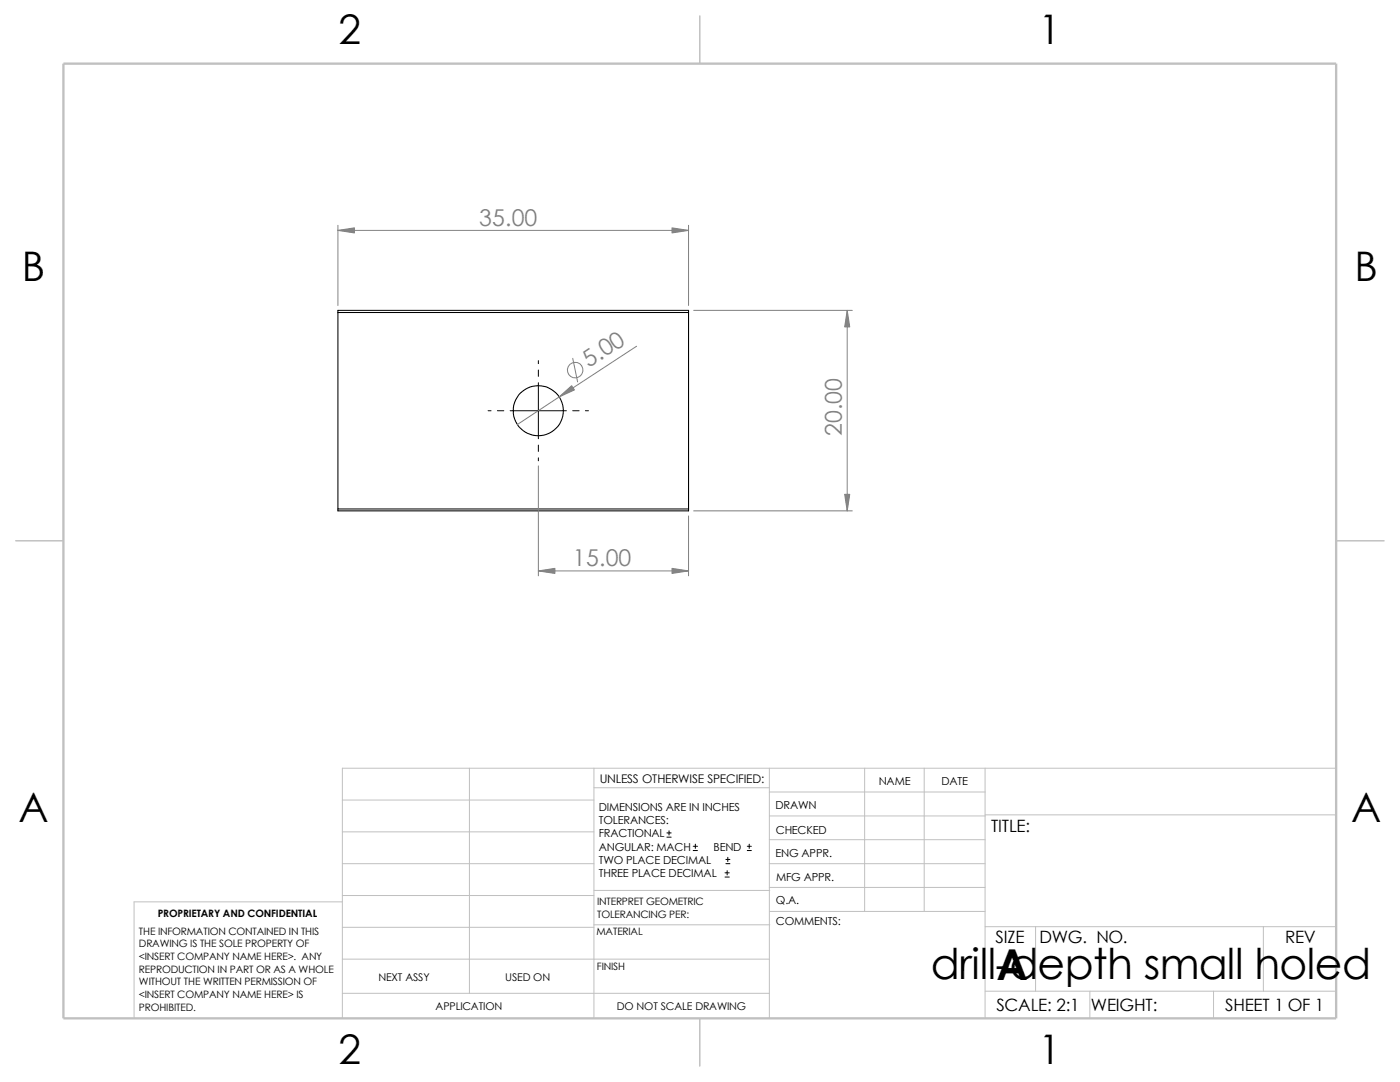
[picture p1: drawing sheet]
<svg xmlns="http://www.w3.org/2000/svg" width="279mm" height="216mm" viewBox="0 0 279 216" stroke-linecap="round" stroke-linejoin="round" font-family="sans-serif">
<defs><g id="words">
<g font-size="8.5">
<text x="185.8" y="195.3">drill-depth small holed</text>
<text x="198.8" y="195.5">A</text>
</g>
<g font-size="8.1">
<text x="67.6" y="8.8">2</text>
<text x="207.3" y="8.8">1</text>
<text x="4.4" y="56.1">B</text>
<text x="270.3" y="56.1">B</text>
<text x="3.7" y="164.1">A</text>
<text x="269.6" y="164.1">A</text>
<text x="67.6" y="212.3">2</text>
<text x="207.3" y="212.3">1</text>
</g>
<g font-size="4.6" fill="#808080">
<text x="95.6" y="45">35.00</text>
<text x="117.5" y="73.5" transform="rotate(-33 117.5 73.5)">5.00</text>
<text x="168" y="87.1" transform="rotate(-90 168 87.1)">20.00</text>
<text x="114.4" y="113">15.00</text>
</g>
<g font-size="3.4">
<text x="197.8" y="166">TITLE:</text>
<text x="198.7" y="188.1">SIZE</text>
<text x="207.5" y="188.1">DWG. NO.</text>
<text x="256.5" y="188.2">REV</text>
<text x="198.8" y="201.7">SCALE: 2:1</text>
<text x="217.7" y="201.8">WEIGHT:</text>
<text x="244.5" y="201.7">SHEET 1 OF 1</text>
</g>
<text font-size="2.4" x="119.7" y="156.2">UNLESS OTHERWISE SPECIFIED:</text>
<g font-size="2.2">
<text x="119.5" y="161.8">DIMENSIONS ARE IN INCHES</text>
<text x="154.8" y="161.5">DRAWN</text>
<text x="175.4" y="156.7">NAME</text>
<text x="187.9" y="156.7">DATE</text>
<text x="119.5" y="164.4">TOLERANCES:</text>
<text x="119.5" y="167.1">FRACTIONAL</text>
<text x="154.8" y="166.3">CHECKED</text>
<text x="119.5" y="172.4">TWO PLACE DECIMAL</text>
<text x="119.5" y="169.8">ANGULAR: MACH</text>
<text x="142.4" y="169.8">BEND</text>
<text x="154.8" y="171">ENG APPR.</text>
<text x="119.5" y="175">THREE PLACE DECIMAL</text>
<text x="154.9" y="175.7">MFG APPR.</text>
<text x="154.9" y="184.7">COMMENTS:</text>
<text x="154.9" y="180.5">Q.A.</text>
</g>
<g font-size="2.1">
<text x="75.5" y="195.7">NEXT ASSY</text>
<text x="100.8" y="195.7">USED ON</text>
<text x="86.9" y="201.5">APPLICATION</text>
<text x="123.1" y="201.6">DO NOT SCALE DRAWING</text>
</g>
<g font-size="2">
<text x="31.5" y="183">PROPRIETARY AND CONFIDENTIAL</text>
<text x="119.2" y="180.6">INTERPRET GEOMETRIC</text>
<text x="119.2" y="183.1">TOLERANCING PER:</text>
<text x="27.7" y="186.5">THE INFORMATION CONTAINED IN THIS</text>
<text x="27.7" y="189.1">DRAWING IS THE SOLE PROPERTY OF</text>
<text x="27.7" y="191.6">&lt;INSERT COMPANY NAME HERE&gt;. ANY</text>
<text x="119" y="186.6">MATERIAL</text>
<text x="27.7" y="194.1">REPRODUCTION IN PART OR AS A WHOLE</text>
<text x="27.7" y="196.6">WITHOUT THE WRITTEN PERMISSION OF</text>
<text x="119.1" y="193.5">FINISH</text>
<text x="27.7" y="199.1">&lt;INSERT COMPANY NAME HERE&gt; IS</text>
<text x="27.7" y="201.7">PROHIBITED.</text>
</g>
</g></defs>
<g fill="none" stroke="#c0c0c0" stroke-width=".2">
<path d="M68.3 159.6h50.2M93.7 153.3v44.9M118.5 153.3v49.9M118.5 157.2h35M153.5 153.3v49.9M153.5 158h43.1M172.6 153.3v28.6M184.4 153.3v28.6M196.6 153.3v49.9M266.7 153.3h-198.4v49.9M68.3 172.3h50.2M68.3 166h50.2"/>
<path d="M68.3 178.7h50.2M68.3 180h-41.5v23.2M118.5 177.7h35.1M153.5 177.1h43.1M153.5 172.3h43.1M153.5 162.8h43.1M153.5 167.6h43.1M196.6 162.6h70.1M68.3 198.2h85.2M68.3 191.4h85.2M68.3 185h50.2M118.5 184.5h35.1"/>
<path d="M153.6 181.9h43M196.6 184.9h70.1M196.6 197.8h70.1M206.7 184.9v12.9M217.5 197.8v5.4M242.2 197.8v5.4M252.1 184.9v12.9"/>
</g>
<path d="M139.7 3.2v9.5M3.1 107.9h9.6M266.7 107.9h9.5M139.7 203.2v9.5" fill="none" stroke="#c0c0c0" stroke-width=".21"/>
<path d="M12.7 12.7h254v190.5h-254z" fill="none" stroke="#c0c0c0" stroke-width=".47"/>
<g fill="none" stroke="#000" stroke-width=".21">
<path d="M67.4 62.4h70M67.4 62.4v39.2M67.4 62.4v-.5h70v.5M137.4 62.4v39.2M67.4 101.6h70M67.4 101.6v.3h70v-.3"/>
<circle cx="107.4" cy="82" r="5"/>
</g>
<g fill="none" stroke="#000" stroke-width=".2">
<path d="M107.4 72v.6M107.4 73.8v1.3M107.4 76.4v11.1M97.4 82h.6M99.3 82h1.2M101.8 82h11.2M107.4 88.8v1.3M107.4 91.4v.5M114.3 82h1.3M116.8 82h.6M133.1 167h.8M133.1 166.2h.8"/>
<path d="M133.5 165.8v.8M138.3 169.7h.9M138.3 168.9h.9M138.8 168.4v.9M144.7 175h.8M144.7 174.2h.8M144.9 172.3h.8M144.9 171.5h.8M145.1 173.7v.9M145.2 171.1v.8M149.1 169.7h.8M149.1 168.9h.8"/>
<path d="M149.5 168.4v.9"/>
</g>
<g fill="none" stroke="#808080" stroke-width=".2">
<path d="M67.4 46h70M67.4 45v16M137.4 45v16M114.3 71.5l1 4.7M127 69.1l-23.7 15.6M138.4 61.9h31.7M169.1 61.9v40M107.4 93v21.9M107.4 113.9h30M137.4 103v11.9M138.4 101.9h31.7"/>
<circle cx="114.8" cy="73.8" r="1.55"/>
</g>
<g fill="#808080" stroke="#808080" stroke-width=".2">
<path d="M67.4 46l3.3-.5v1z"/>
<path d="M111.6 79.2l2.5-2.2 .5 .8z"/>
<path d="M134.1 45.5l3.3 .5-3.3 .5z"/>
<path d="M168.6 98.6h1l-.5 3.3z"/>
<path d="M169.1 61.9l.5 3.3h-1z"/>
<path d="M134.1 113.4l3.3 .5-3.3 .5z"/>
<path d="M107.4 113.9l3.3-.5v1z"/>
</g>
<use href="#words"/>
</svg>
